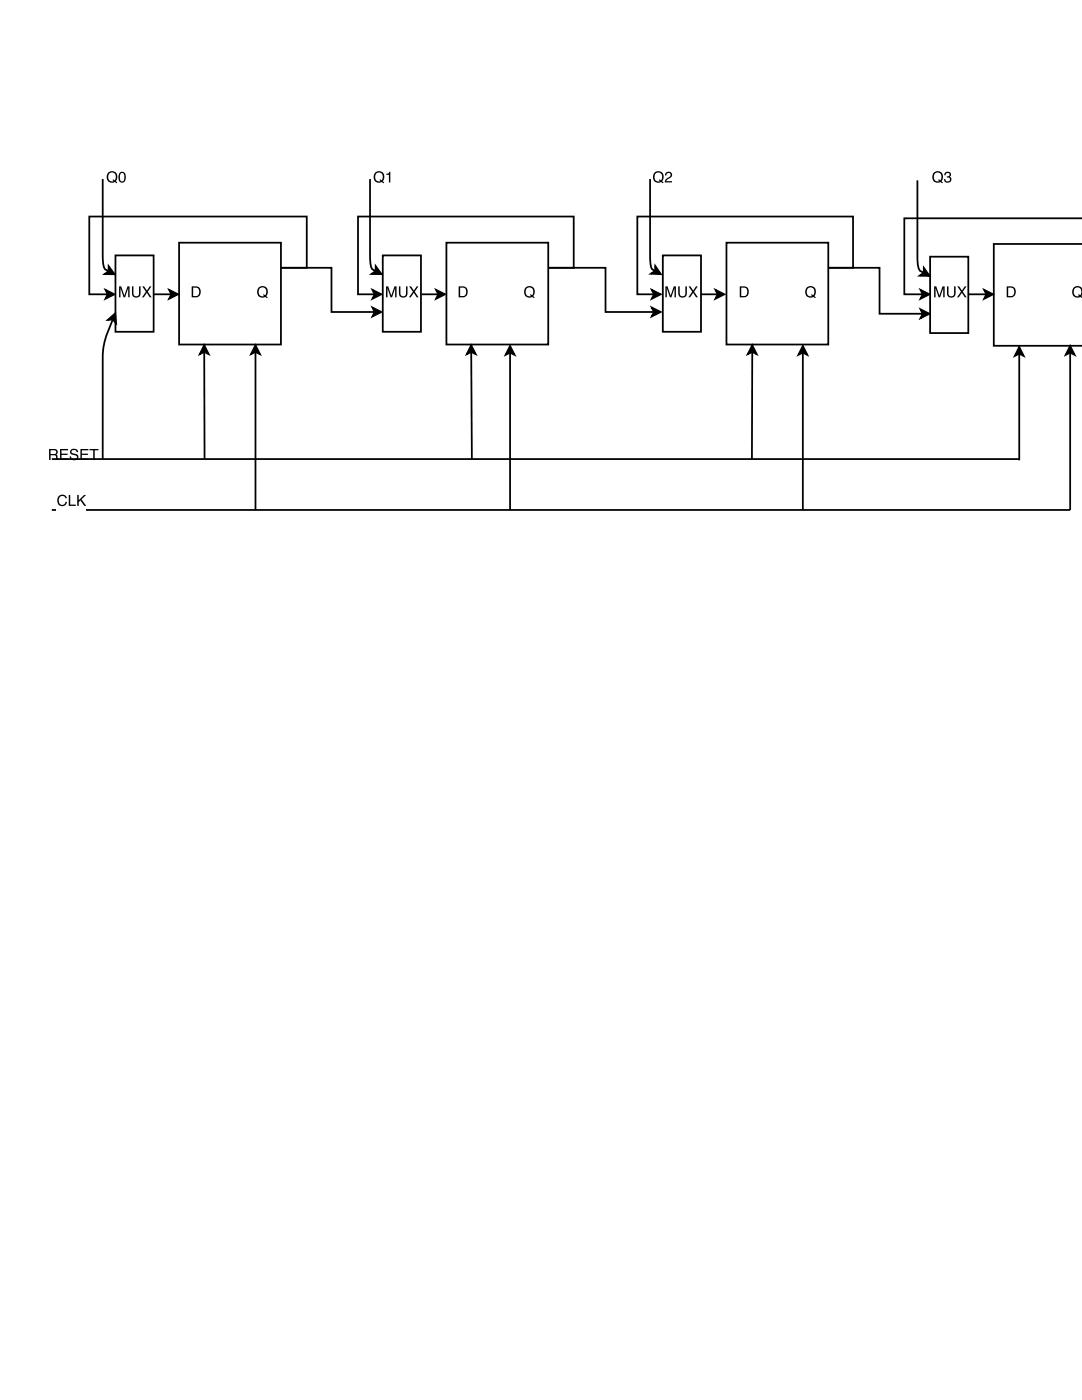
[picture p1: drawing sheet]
<svg xmlns="http://www.w3.org/2000/svg" width="216mm" height="279mm" viewBox="0 0 216 279" stroke-linecap="round" stroke-linejoin="round" font-family="sans-serif">
<path d="M21 57.8l1.8 .9-1.8 .9 .5-.9zM21.5 58.7h-3.7v-15.5h43.4v10.2h-5.3h10.2v8.9h8.7M74.3 61.4l1.8 .9-1.8 .9 .5-.9z" fill="none" stroke="#000" stroke-width=".35"/>
<path d="M21 57.8l1.8 .9-1.8 .9 .5-.9zM74.3 61.4l1.8 .9-1.8 .9 .5-.9z" fill="#000"/>
<path d="M35.7 48.4h20.4v20.4h-20.4z" fill="#fff"/>
<path d="M30.5 58.7h3.7M33.7 57.8l1.8 .9-1.8 .9 .5-.9zM35.7 48.4h20.4v20.4h-20.4z" fill="none" stroke="#000" stroke-width=".35"/>
<g fill="#000">
<path d="M33.7 57.8l1.8 .9-1.8 .9 .5-.9z"/>
<path d="M38.5 57.4v1.7h.6a.86 .86 0 0 0 .7-.9 .86 .86 0 0 0-.7-.8zM38.2 57.2h.9a1.11 1.11 0 0 1 1 1 1.11 1.11 0 0 1-1 1.1h-.9zM51.7 57.3a1.14 1.14 0 0 1 1.6 .2 1.14 1.14 0 0 1-.2 1.6l.3 .2-.1 .2-.4-.2a1.15 1.15 0 0 1-1.5-.4 1.15 1.15 0 0 1 .3-1.6zM51.8 57.6a.88 .88 0 0 0-.2 1.1 .88 .88 0 0 0 1.1 .4l-.2-.2 .1-.2 .3 .2a.86 .86 0 0 0 .1-1.2 .86 .86 0 0 0-1.2-.1z"/>
</g>
<path d="M23 51h7.7v15.2h-7.7z" fill="#fff"/>
<path d="M20.5 35.7l.1 16.7a1.62 1.62 0 0 0 1.1 1.7M21.7 53.1l1.2 1.6h-2l.8-.6zM23 51h7.7v15.2h-7.7zM74.3 57.8l1.8 .9-1.8 .9 .5-.9zM74.8 58.7h-3.4v-15.5h43.1v10.2h-5h11.3v8.9h9.7M40.7 68.9l.9 1.8-.9-.5-.8 .5zM40.7 70.2l.1 21.4M130.1 61.4l1.7 .9-1.7 .9 .4-.9z" fill="none" stroke="#000" stroke-width=".35"/>
<g fill="#000">
<path d="M21.7 53.1l1.2 1.6h-2l.8-.6zM74.3 57.8l1.8 .9-1.8 .9 .5-.9zM40.7 68.9l.9 1.8-.9-.5-.8 .5zM130.1 61.4l1.7 .9-1.7 .9 .4-.9z"/>
<path d="M21.7 34.4a1.14 1.14 0 0 1 1.5 .2 1.14 1.14 0 0 1-.1 1.6l.3 .2-.1 .2-.4-.3a1.15 1.15 0 0 1-1.5-.4 1.15 1.15 0 0 1 .3-1.5zM21.8 34.6a.88 .88 0 0 0-.2 1.2 .88 .88 0 0 0 1.1 .3l-.3-.1 .2-.2 .3 .2a.86 .86 0 0 0 .1-1.2 .86 .86 0 0 0-1.2-.2zM23.9 34.5a.77 .77 0 0 1 .9-.1 .77 .77 0 0 1 .3 .9 .78 .78 0 0 1-.3 1 .78 .78 0 0 1-1-.2l-.2-.9zM24.1 34.6a1.14 1.14 0 0 0 .3 1.6 1.13 1.13 0 0 0 .2-1.6l-.2-.1z"/>
<path d="M23.8 57.2h.4l.6 1.8 .6-1.8h.5v2.1h-.3v-1.8l-.6 1.8h-.3l-.7-1.8v1.8h-.2zM26.3 57.2h.3v1.3a.56 .56 0 0 0 .6 .6 .56 .56 0 0 0 .5-.6v-1.3h.3v1.2a.87 .87 0 0 1-.8 1 .87 .87 0 0 1-.9-1zM28.4 57.2h.4l.5 .8 .6-.8h.3l-.7 1 .8 1.1h-.4l-.6-.9-.6 .9h-.4l.8-1.1z"/>
</g>
<path d="M89.1 48.4h20.3v20.4h-20.3z" fill="#fff"/>
<path d="M84.1 58.7h3.4M87 57.8l1.8 .9-1.8 .9 .5-.9zM89.1 48.4h20.3v20.4h-20.3z" fill="none" stroke="#000" stroke-width=".35"/>
<g fill="#000">
<path d="M87 57.8l1.8 .9-1.8 .9 .5-.9z"/>
<path d="M91.8 57.4v1.7h.5a.86 .86 0 0 0 .7-.9 .86 .86 0 0 0-.7-.8zM91.5 57.2h.9a1.11 1.11 0 0 1 .9 1 1.11 1.11 0 0 1-.9 1.1h-.9zM105 57.3a1.14 1.14 0 0 1 1.5 .2 1.14 1.14 0 0 1-.1 1.6l.3 .2-.2 .2-.3-.2a1.15 1.15 0 0 1-1.5-.4 1.15 1.15 0 0 1 .3-1.6zM105.1 57.6a.88 .88 0 0 0-.2 1.1 .88 .88 0 0 0 1.1 .4l-.3-.2 .2-.2 .3 .2a.86 .86 0 0 0 .1-1.2 .86 .86 0 0 0-1.2-.1z"/>
</g>
<path d="M76.4 51h7.6v15.2h-7.6z" fill="#fff"/>
<path d="M73.8 35.7l.1 16.7a1.59 1.59 0 0 0 1 1.7M75 53.1l1.1 1.6h-2l.8-.6zM76.4 51h7.6v15.2h-7.6zM130.1 57.8l1.7 .9-1.7 .9 .4-.9zM130.5 58.7h-3.3v-15.5h43v10.2h-4.9h10.2v9.2h8.6M94 68.9l.9 1.8-.9-.5-.9 .5zM94 70.2l.2 21.4M183.7 61.7l1.8 .9-1.8 .9 .4-.9z" fill="none" stroke="#000" stroke-width=".35"/>
<g fill="#000">
<path d="M75 53.1l1.1 1.6h-2l.8-.6zM130.1 57.8l1.7 .9-1.7 .9 .4-.9zM94 68.9l.9 1.8-.9-.5-.9 .5zM183.7 61.7l1.8 .9-1.8 .9 .4-.9z"/>
<path d="M74.9 34.4a1.14 1.14 0 0 1 1.6 .2 1.14 1.14 0 0 1-.1 1.6l.3 .2-.2 .2-.3-.3a1.15 1.15 0 0 1-1.5-.4 1.15 1.15 0 0 1 .2-1.5zM75.1 34.6a.88 .88 0 0 0-.2 1.2 .88 .88 0 0 0 1.1 .3l-.3-.1 .2-.2 .3 .2a.86 .86 0 0 0 .1-1.2 .86 .86 0 0 0-1.2-.2zM77.1 34.7a.47 .47 0 0 0 .6-.4h.2v2.1h-.3v-1.5h-.5z"/>
<path d="M77 57.2h.5l.6 1.8 .6-1.8h.4v2.1h-.3l.1-1.8-.7 1.8h-.3l-.6-1.8v1.8h-.3zM79.6 57.2h.3v1.3a.56 .56 0 0 0 .6 .6 .56 .56 0 0 0 .5-.6v-1.3h.3v1.2a.87 .87 0 0 1-.8 1 .87 .87 0 0 1-.9-1zM81.7 57.2h.3l.6 .8 .5-.8h.4l-.7 1 .7 1.1h-.3l-.6-.9-.6 .9h-.4l.8-1.1z"/>
</g>
<path d="M145 48.4h20.3v20.4h-20.3z" fill="#fff"/>
<path d="M139.9 58.7h3.3M142.8 57.8l1.7 .9-1.7 .9 .4-.9zM145 48.4h20.3v20.4h-20.3z" fill="none" stroke="#000" stroke-width=".35"/>
<g fill="#000">
<path d="M142.8 57.8l1.7 .9-1.7 .9 .4-.9z"/>
<path d="M147.9 57.4v1.7h.5a.86 .86 0 0 0 .7-.9 .86 .86 0 0 0-.7-.8zM147.6 57.2h.9a1.11 1.11 0 0 1 .9 1 1.11 1.11 0 0 1-.9 1.1h-.9zM161 57.3a1.14 1.14 0 0 1 1.6 .2 1.14 1.14 0 0 1-.1 1.6l.3 .2-.2 .2-.3-.2a1.15 1.15 0 0 1-1.5-.4 1.15 1.15 0 0 1 .2-1.6zM161.2 57.6a.88 .88 0 0 0-.2 1.1 .88 .88 0 0 0 1.1 .4l-.3-.2 .2-.2 .3 .2a.86 .86 0 0 0 .1-1.2 .86 .86 0 0 0-1.2-.1z"/>
</g>
<path d="M132.3 51h7.6v15.2h-7.6z" fill="#fff"/>
<path d="M129.7 35.7v15.3l.1 2a1.13 1.13 0 0 0 .9 1.1M130.8 53.1l1.1 1.6-2-.1 .8-.5zM132.3 51h7.6v15.2h-7.6zM183.7 57.8l1.8 .9-1.8 .9 .4-.9zM215.9 43.6h-35.5v15.1h3.7M150.1 70.2l-.1 21.4M150.1 68.9l.9 1.8-.9-.5-.9 .5z" fill="none" stroke="#000" stroke-width=".35"/>
<g fill="#000">
<path d="M130.8 53.1l1.1 1.6-2-.1 .8-.5zM183.7 57.8l1.8 .9-1.8 .9 .4-.9zM150.1 68.9l.9 1.8-.9-.5-.9 .5z"/>
<path d="M130.7 34.4a1.14 1.14 0 0 1 1.6 .2 1.14 1.14 0 0 1-.2 1.6l.3 .2-.1 .2-.4-.3a1.15 1.15 0 0 1-1.5-.4 1.15 1.15 0 0 1 .3-1.5zM130.8 34.6a.88 .88 0 0 0-.2 1.2 .88 .88 0 0 0 1.1 .3l-.2-.1 .1-.2 .3 .2a.86 .86 0 0 0 .1-1.2 .86 .86 0 0 0-1.2-.2zM132.9 34.4a.7 .7 0 0 1 1.1 .2 .7 .7 0 0 1-.4 1l-.7 .6h1.2v.2h-1.5a1.33 1.33 0 0 1 1.1-1.2 .43 .43 0 0 0-.2-.7 .43 .43 0 0 0-.5 .5h-.3z"/>
<path d="M132.8 57.2h.4l.6 1.8 .6-1.8h.5v2.1h-.3v-1.8l-.6 1.8h-.3l-.7-1.8 .1 1.8h-.3zM135.3 57.2h.3v1.3a.56 .56 0 0 0 .6 .6 .56 .56 0 0 0 .6-.6v-1.3h.3v1.2a.87 .87 0 0 1-.9 1 .87 .87 0 0 1-.9-1zM137.4 57.2h.4l.5 .8 .6-.8h.3l-.7 1 .8 1.1h-.4l-.6-.9-.6 .9h-.4l.8-1.1z"/>
</g>
<path d="M198.3 48.7h17.6v20.3h-17.6z" fill="#fff"/>
<path d="M193.1 58.7h3.7M196.4 57.8l1.8 .9-1.8 .9 .4-.9zM215.9 48.7h-17.6v20.3h17.6" fill="none" stroke="#000" stroke-width=".35"/>
<g fill="#000">
<path d="M196.4 57.8l1.8 .9-1.8 .9 .4-.9z"/>
<path d="M201.2 57.4v1.7h.5a.86 .86 0 0 0 .7-.9 .86 .86 0 0 0-.7-.8zM200.9 57.2h.9a1.11 1.11 0 0 1 .9 1 1.11 1.11 0 0 1-.9 1.1h-.9zM214.3 57.3a1.01 1.01 0 0 1 1.3-.1 1.01 1.01 0 0 1 .3 1.2v.4l-.1 .3 .1 .2v.2l-.3-.2a1.15 1.15 0 0 1-1.6-.4 1.15 1.15 0 0 1 .3-1.6zM214.5 57.6a.88 .88 0 0 0-.2 1.1 .88 .88 0 0 0 1 .4l-.2-.2 .1-.2 .3 .2a.86 .86 0 0 0 .1-1.2 .86 .86 0 0 0-1.1-.1z"/>
</g>
<path d="M185.6 51.2h7.6v15.3h-7.6z" fill="#fff"/>
<g fill="none" stroke="#000" stroke-width=".35">
<path d="M183.1 36v16.7a1.72 1.72 0 0 0 1.2 1.7M184.3 53.5l1.2 1.6-2-.1 .8-.6zM185.6 51.2h7.6v15.3h-7.6zM21.5 63.8l1.5-1.3 .2 2-.7-.7zM22.5 63.8l-1.5 4-.5 2.8v21M51 68.9l.9 1.8-.9-.5-.9 .5zM51 70.2v31.6M101.8 69l.9 1.8-.9-.4-.9 .4zM101.8 70.4v31.4M160.2 69l.9 1.8-.9-.4-.9 .4zM160.2 70.4v31.4M203.4 69.3l.9 1.7-.9-.4-.9 .4z"/>
<path d="M203.4 70.6v21.3M213.5 69l.9 1.8-.9-.4-.9 .4zM213.5 70.4v31.4h-203.2M10.3 91.6h193.1"/>
</g>
<g fill="#000">
<path d="M184.3 53.5l1.2 1.6-2-.1 .8-.6zM21.5 63.8l1.5-1.3 .2 2-.7-.7zM51 68.9l.9 1.8-.9-.5-.9 .5zM101.8 69l.9 1.8-.9-.4-.9 .4zM160.2 69l.9 1.8-.9-.4-.9 .4zM203.4 69.3l.9 1.7-.9-.4-.9 .4zM213.5 69l.9 1.8-.9-.4-.9 .4z"/>
<path d="M186.4 34.4a1.14 1.14 0 0 1 1.6 .2 1.14 1.14 0 0 1-.2 1.6l.3 .2-.1 .2-.3-.3a1.15 1.15 0 0 1-1.6-.4 1.15 1.15 0 0 1 .3-1.5zM186.5 34.6a.88 .88 0 0 0-.1 1.2 .88 .88 0 0 0 1 .3l-.2-.1 .1-.2 .3 .2a.86 .86 0 0 0 .1-1.2 .86 .86 0 0 0-1.2-.2zM188.6 34.4a.62 .62 0 0 1 .9-.1 .62 .62 0 0 1 .1 .9l-.1 .1a.7 .7 0 0 1-.2 1.2 .7 .7 0 0 1-.9-.7h.2a.46 .46 0 0 0 .5 .5 .46 .46 0 0 0 .4-.5 .46 .46 0 0 0-.6-.4v-.2a.4 .4 0 0 0 .6-.3 .4 .4 0 0 0-.4-.5 .4 .4 0 0 0-.4 .4v.2h-.3z"/>
<path d="M186.4 57.2h.4l.6 1.8 .7-1.8h.4v2.1h-.3v-1.8l-.6 1.8h-.3l-.6-1.8v1.8h-.3zM189 57.2h.3v1.3a.56 .56 0 0 0 .5 .6 .56 .56 0 0 0 .6-.6v-1.3h.3v1.2a.87 .87 0 0 1-.9 1 .87 .87 0 0 1-.8-1zM191 57.2h.4l.5 .8 .6-.8h.3l-.7 1 .8 1.1h-.4l-.6-.9-.6 .9h-.3l.7-1.1z"/>
<path d="M10.1 89.9v.7h.7a.38 .38 0 0 0 .4-.3 .38 .38 0 0 0-.4-.4zM9.8 89.6a1.88 1.88 0 0 1 1.6 .2l.1 .6-.3 .3 .3 .3 .1 .8h-.4l-.1-.8-.3-.1h-.7v.9h-.3zM12 89.6h1.6v.3h-1.3v.6h1.2v.3h-1.2v.7h1.3v.3h-1.6zM14.2 89.7a.86 .86 0 0 1 1.4 .5h-.3a.51 .51 0 0 0-.5-.4 .51 .51 0 0 0-.5 .5l.5 .2a.69 .69 0 0 1 .8 .7 .69 .69 0 0 1-.8 .7l-.5-.1-.3-.3-.1-.4h.3a.58 .58 0 0 0 .6 .5 .58 .58 0 0 0 .5-.5l-.7-.3a.59 .59 0 0 1-.6-.4 .59 .59 0 0 1 .2-.7zM16 89.6h1.6v.3h-1.3v.6h1.2v.3h-1.2v.7h1.4v.3h-1.7zM17.9 89.6h1.7v.3h-.7v1.9h-.3v-1.9h-.7z"/>
</g>
<path d="M11.3 98.4h5.8v7.1h-5.8z" fill="#fff"/>
<path d="M11.7 99.1a.95 .95 0 0 1 .9-.4 .95 .95 0 0 1 .7 .7h-.2a.7 .7 0 0 0-.9-.4 .7 .7 0 0 0-.5 .9 .69 .69 0 0 0 .6 .8 .69 .69 0 0 0 .8-.5h.3a1.02 1.02 0 0 1-1.4 .8 1.02 1.02 0 0 1-.5-1.5zM13.7 98.8h.3v1.9h1.1v.3h-1.4zM15.4 98.8h.3v1l1.1-1h.4l-.9 .9 .9 1.3h-.4l-.7-1.1-.4 .3v.8h-.3z" fill="#000"/>
</svg>
